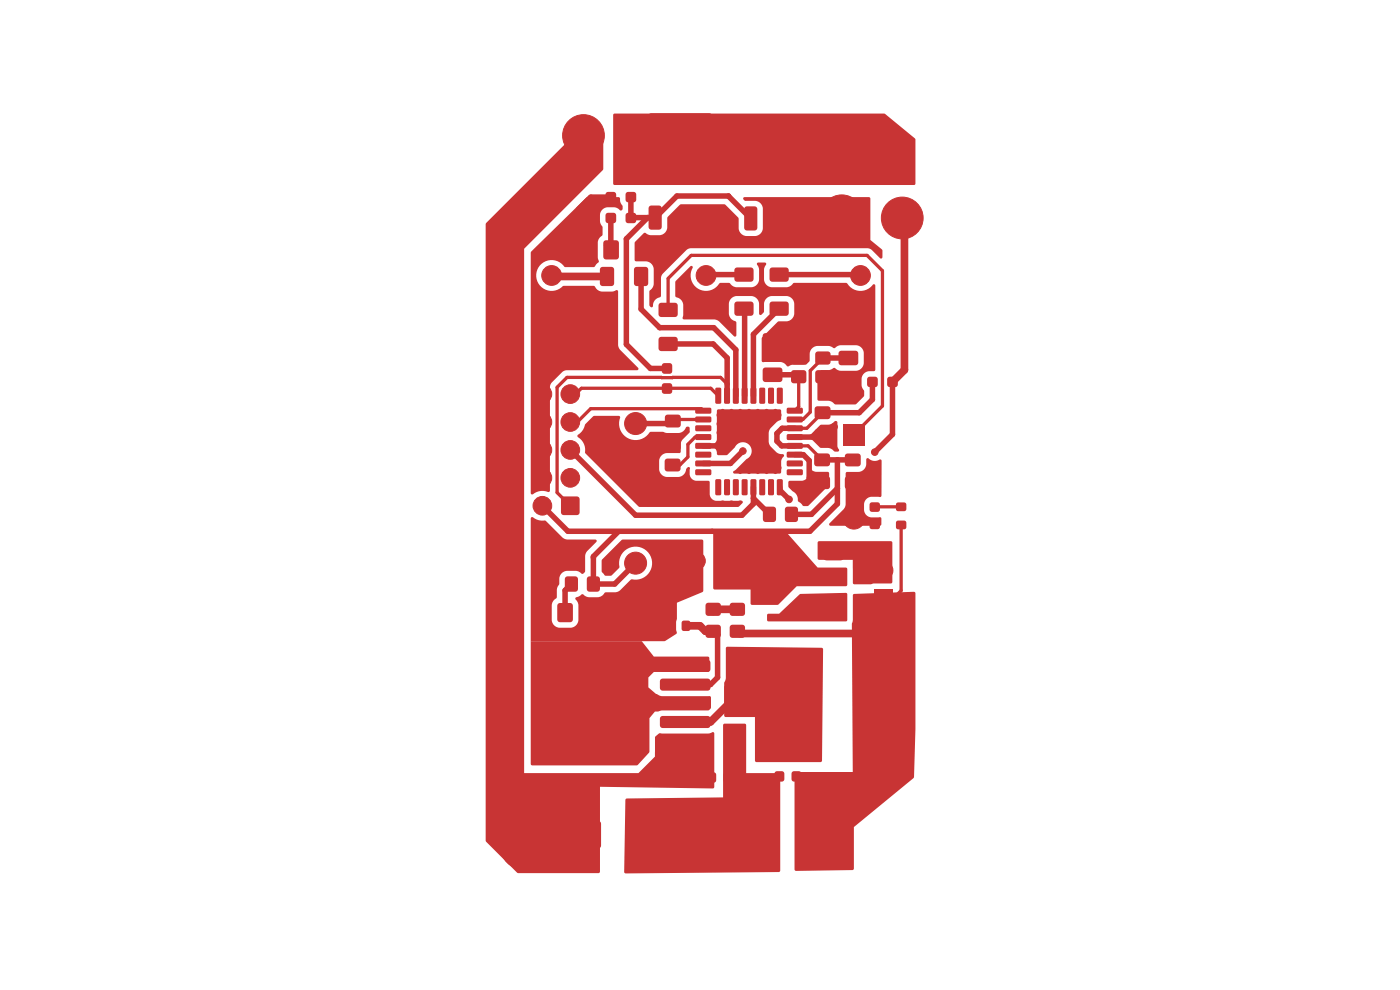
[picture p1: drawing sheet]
<svg xmlns="http://www.w3.org/2000/svg" width="297mm" height="210mm" viewBox="0 0 297 210" stroke-linecap="round" stroke-linejoin="round" font-family="sans-serif">
<g fill="#c83434">
<path d="M172.9 96.4l.4-.2h2.2a.58 .58 0 0 1 .6 .6v1.5a.58 .58 0 0 1-.6 .6h-2.2a.58 .58 0 0 1-.6-.6v-1.5z"/>
<path d="M172.9 101.2l.4-.2h2.2a.58 .58 0 0 1 .6 .6v1.6a.58 .58 0 0 1-.6 .6h-2.2a.58 .58 0 0 1-.6-.6v-1.6z"/>
<path d="M140.6 81.4l.4-.1h1.1a.55 .55 0 0 1 .5 .5v1.2a.55 .55 0 0 1-.5 .6h-1.1a.55 .55 0 0 1-.6-.6v-1.2z"/>
<path d="M140.6 77.2l.4-.2h1.1a.55 .55 0 0 1 .5 .6v1.1a.55 .55 0 0 1-.5 .6h-1.1a.55 .55 0 0 1-.6-.6v-1.1z"/>
</g>
<g fill="#c83434" stroke="#c83434" stroke-width=".21">
<circle cx="123.8" cy="28.8" r="3"/>
<circle cx="123.8" cy="28.8" r="4.4"/>
</g>
<g fill="#c83434">
<path d="M144.7 131.8l.4-.2 1.2 .2 .2 .3v1.3l-.2 .3-.3 .2-1.3-.2-.1-.3v-1.3z"/>
<path d="M140.9 131.8l.3-.2 1.3 .2 .1 .3v1.3l-.1 .3-.4 .2-1.2-.2-.2-.3v-1.3z"/>
<path d="M156 64.1l.4-.1h2.9a.58 .58 0 0 1 .6 .5v1.9a.58 .58 0 0 1-.6 .6h-2.9a.58 .58 0 0 1-.6-.6v-1.9z"/>
<path d="M156 56.9l.4-.2h2.9a.58 .58 0 0 1 .6 .6v1.9a.58 .58 0 0 1-.6 .6h-2.9a.58 .58 0 0 1-.6-.6v-1.9z"/>
<path d="M137.8 43.8l.4-.2h1.6a.58 .58 0 0 1 .6 .6v3.9a.58 .58 0 0 1-.6 .6h-1.6a.58 .58 0 0 1-.6-.6v-3.9z"/>
<path d="M137.7 24.2l.4-.2h12.4a.58 .58 0 0 1 .6 .6v13.7a.58 .58 0 0 1-.6 .6h-12.4a.58 .58 0 0 1-.6-.6v-13.7z"/>
<path d="M148.4 43.8l.4-.2h1.6a.58 .58 0 0 1 .6 .6v3.9a.58 .58 0 0 1-.6 .6h-1.6a.58 .58 0 0 1-.6-.6v-3.9z"/>
<path d="M188.4 80.1l.4-.2h1.1a.55 .55 0 0 1 .6 .6v1.1a.55 .55 0 0 1-.6 .5h-1.1a.55 .55 0 0 1-.6-.5v-1.1z"/>
<path d="M184.1 80.1l.4-.2h1.2a.55 .55 0 0 1 .5 .6v1.1a.55 .55 0 0 1-.5 .5h-1.2a.55 .55 0 0 1-.6-.5v-1.1z"/>
<path d="M141.2 97.4l.4-.1h2.2a.58 .58 0 0 1 .6 .6v1.5a.58 .58 0 0 1-.6 .6h-2.2a.58 .58 0 0 1-.6-.6v-1.5z"/>
<path d="M141.2 102.3l.4-.2h2.2a.58 .58 0 0 1 .6 .6v1.6a.58 .58 0 0 1-.6 .6h-2.2a.58 .58 0 0 1-.6-.6v-1.6z"/>
<path d="M128.6 40.9l.4-.2h1.2a.55 .55 0 0 1 .5 .6v1.1a.55 .55 0 0 1-.5 .5h-1.2a.55 .55 0 0 1-.6-.5v-1.1z"/>
<path d="M132.9 40.9l.4-.2h1.1a.55 .55 0 0 1 .6 .6v1.1a.55 .55 0 0 1-.6 .5h-1.1a.55 .55 0 0 1-.6-.5v-1.1z"/>
<path d="M171.9 174.3l.4-.2h7a.58 .58 0 0 1 .6 .6v4.7a.58 .58 0 0 1-.6 .6h-7a.58 .58 0 0 1-.6-.6v-4.7z"/>
<path d="M156.7 174.3l.4-.2h7a.58 .58 0 0 1 .6 .6v4.7a.58 .58 0 0 1-.6 .6h-7a.58 .58 0 0 1-.5-.6v-4.7z"/>
<path d="M150 164l.4-.2h1l.4 .2 .1 .3v1.2l-.1 .4-.4 .1h-1l-.4-.1-.2-.4v-1.2z"/>
<path d="M153.6 164l.4-.2h1l.4 .2 .2 .3v1.2l-.2 .4-.4 .1h-1l-.4-.1-.1-.4v-1.2z"/>
<path d="M119.5 174.3l.4-.2h7a.58 .58 0 0 1 .6 .6v4.7a.58 .58 0 0 1-.6 .6h-7a.58 .58 0 0 1-.5-.6v-4.7z"/>
<path d="M134.7 174.3l.4-.2h7a.58 .58 0 0 1 .6 .6v4.7a.58 .58 0 0 1-.6 .6h-7a.58 .58 0 0 1-.6-.6v-4.7z"/>
<path d="M124.7 122.4l.4-.1h1.6a.58 .58 0 0 1 .6 .5v2.1a.58 .58 0 0 1-.6 .6h-1.6a.58 .58 0 0 1-.6-.6v-2.1z"/>
<path d="M120 122.4l.4-.1h1.6a.58 .58 0 0 1 .6 .5v2.1a.58 .58 0 0 1-.6 .6h-1.6a.58 .58 0 0 1-.6-.6v-2.1z"/>
<path d="M174.7 126.5l.7-.4h2.9a.87 .87 0 0 1 .9 .9v1.7a.87 .87 0 0 1-.9 .9h-2.9a.87 .87 0 0 1-.9-.9v-1.7z"/>
<path d="M174.7 121.1l.7-.4h2.9a.87 .87 0 0 1 .9 .9v1.8a.87 .87 0 0 1-.9 .8h-2.9a.87 .87 0 0 1-.9-.8v-1.8z"/>
<path d="M160.2 118.4l.5-.3h2.6a1.17 1.17 0 0 1 1.2 1.1v6.6a1.17 1.17 0 0 1-1.2 1.1h-2.3a1.17 1.17 0 0 1-1.2-1.1v-6.6z"/>
<path d="M174.7 115.7l.7-.3h2.9a.87 .87 0 0 1 .9 .9v1.7a.87 .87 0 0 1-.9 .9h-2.9a.87 .87 0 0 1-.9-.9v-1.7z"/>
</g>
<g fill="#c83434" stroke="#c83434" stroke-width=".21">
<circle cx="178.8" cy="28.8" r="3"/>
<circle cx="178.8" cy="28.8" r="4.4"/>
<circle cx="110.7" cy="179.9" r="3"/>
<circle cx="110.7" cy="179.9" r="4.4"/>
</g>
<g fill="#c83434">
<path d="M190.2 110.6l.3-.2h1.3l.3 .2 .2 .3-.2 1.3-.3 .1h-1.3l-.3-.1-.1-.4z"/>
<path d="M190.2 106.7l.3-.1h1.3l.3 .1 .2 .3-.2 1.3-.3 .1h-1.3l-.3-.1-.1-.3z"/>
<path d="M139.9 71.6l.4-.2h2.9a.58 .58 0 0 1 .6 .6v1.9a.58 .58 0 0 1-.6 .6h-2.9a.58 .58 0 0 1-.6-.6v-1.9z"/>
<path d="M139.9 64.4l.4-.2h2.9a.58 .58 0 0 1 .6 .6v1.9a.58 .58 0 0 1-.6 .6h-2.9a.58 .58 0 0 1-.6-.6v-1.9z"/>
</g>
<g fill="#c83434" stroke="#c83434" stroke-width=".21">
<circle cx="191.4" cy="46.2" r="3"/>
<circle cx="191.4" cy="46.2" r="4.4"/>
</g>
<g fill="#c83434">
<path d="M140.2 156l.4-.2h9.5a.58 .58 0 0 1 .6 .6v1.4a.58 .58 0 0 1-.6 .6h-9.5a.58 .58 0 0 1-.6-.6v-1.4z"/>
<path d="M140.2 152l.4-.1h9.5a.58 .58 0 0 1 .6 .6v1.4a.58 .58 0 0 1-.6 .5h-9.5a.58 .58 0 0 1-.6-.5v-1.4z"/>
<path d="M140.2 148.1l.4-.2h9.5a.58 .58 0 0 1 .6 .6v1.4a.58 .58 0 0 1-.6 .6h-9.5a.58 .58 0 0 1-.6-.6v-1.4z"/>
<path d="M113.2 136.8l.4-.2h20.8a.58 .58 0 0 1 .6 .6v24a.58 .58 0 0 1-.6 .6h-20.8a.58 .58 0 0 1-.5-.6v-24z"/>
<path d="M140.2 144.1l.4-.2h9.5a.58 .58 0 0 1 .6 .6v1.4a.58 .58 0 0 1-.6 .6h-9.5a.58 .58 0 0 1-.6-.6v-1.4z"/>
<path d="M140.2 140.2l.4-.2h9.5a.58 .58 0 0 1 .6 .6v1.4a.58 .58 0 0 1-.6 .5h-9.5a.58 .58 0 0 1-.6-.5v-1.4z"/>
</g>
<g fill="#c83434" stroke="#c83434" stroke-width=".21">
<circle cx="134.8" cy="89.8" r="2.33"/>
<circle cx="134.8" cy="119.5" r="2.33"/>
</g>
<g fill="#c83434">
<path d="M149.8 128l.4-.1h2.1a.58 .58 0 0 1 .6 .5v1.7a.58 .58 0 0 1-.6 .6h-2.1a.58 .58 0 0 1-.5-.6v-1.7z"/>
<path d="M149.8 132.7l.4-.2h2.1a.58 .58 0 0 1 .6 .6v1.6a.58 .58 0 0 1-.6 .6h-2.1a.58 .58 0 0 1-.5-.6v-1.6z"/>
<path d="M158 43.9l.5-.1h1.6a.58 .58 0 0 1 .6 .6v3.9a.58 .58 0 0 1-.6 .6h-1.6a.58 .58 0 0 1-.6-.6v-3.9z"/>
<path d="M158 24.4l.4-.2h12.4a.58 .58 0 0 1 .5 .6v13.7a.58 .58 0 0 1-.5 .6h-12.4a.58 .58 0 0 1-.6-.6v-13.7z"/>
<path d="M168.7 43.9l.4-.1h1.6a.58 .58 0 0 1 .6 .6v3.9a.58 .58 0 0 1-.6 .6h-1.6a.58 .58 0 0 1-.6-.6v-3.9z"/>
</g>
<g fill="#c83434" stroke="#c83434" stroke-width=".21">
<circle cx="178.6" cy="45.8" r="3"/>
<circle cx="178.6" cy="45.8" r="4.4"/>
</g>
<g fill="#c83434">
<path d="M161.3 139h9.4v16.4h-9.4z"/>
<path d="M184.6 139h9.4v16.4h-9.4z"/>
<path d="M184.6 110.4l.4-.2h1.2l.3 .2 .2 .3v1.1l-.2 .3-.3 .2h-1.2l-.4-.2-.1-.3v-1.1z"/>
<path d="M184.6 106.7l.4-.2h1.2l.3 .2 .2 .4v1l-.2 .3-.3 .2h-1.2l-.4-.2-.1-.3v-1z"/>
<path d="M167 99.6h3.1l.2 .3v.7l-.3 .2h-2.9l-.2-.3z"/>
<path d="M167 97.8l3.1-.1 .2 .3v.8l-.3 .2-2.9-.1-.2-.3z"/>
<path d="M167 95.9l3.1-.1 .2 .3v.8l-.3 .2h-2.9l-.2-.3z"/>
<path d="M167 94h3.1l.2 .3v.7l-.3 .2h-2.9l-.2-.3z"/>
<path d="M167 92.2l3.1-.1 .2 .3v.8l-.3 .2-2.9-.1-.2-.3z"/>
<path d="M167 90.3l3.1-.1 .2 .3v.8l-.3 .2h-2.9l-.2-.3z"/>
<path d="M167 88.4h3.1l.2 .3v.7l-.3 .2h-2.9l-.2-.3z"/>
<path d="M167 86.6l3.1-.1 .2 .3v.8l-.3 .2-2.9-.1-.2-.3z"/>
<path d="M164.9 82.3l.9-.1 .2 .2 .1 2.9-.2 .3-.8 .1-.3-.2z"/>
<path d="M163 82.3l.9-.1 .3 .2v2.9l-.2 .3-.8 .1-.3-.2z"/>
<path d="M161.2 82.3l.8-.1 .3 .2v2.9l-.2 .3-.7 .1-.3-.2z"/>
<path d="M159.3 82.3l.9-.1 .3 .2v2.9l-.2 .3-.8 .1-.3-.2z"/>
<path d="M157.4 82.3l.9-.1 .3 .2v2.9l-.2 .3-.8 .1-.2-.2z"/>
<path d="M155.6 82.3l.8-.1 .3 .2v2.9l-.2 .3-.7 .1-.3-.2z"/>
<path d="M153.7 82.3l.9-.1 .3 .2v2.9l-.2 .3-.8 .1-.3-.2z"/>
<path d="M151.8 82.3l.9-.1 .3 .2v2.9l-.2 .3-.7 .1-.3-.2z"/>
<path d="M147.6 86.6l3.1-.1 .2 .3v.8l-.3 .2-2.9-.1-.2-.3z"/>
<path d="M147.6 88.4h3.1l.2 .3v.7l-.3 .2h-2.9l-.2-.3z"/>
<path d="M147.6 90.3l3.1-.1 .2 .3v.8l-.3 .2h-2.9l-.2-.3z"/>
<path d="M147.6 92.2l3.1-.1 .2 .3v.8l-.3 .2-2.9-.1-.2-.3z"/>
<path d="M147.6 94h3.1l.2 .3v.7l-.3 .2h-2.9l-.2-.3z"/>
<path d="M147.6 95.9l3.1-.1 .2 .3v.8l-.3 .2h-2.9l-.2-.3z"/>
<path d="M147.6 97.8l3.1-.1 .2 .3v.8l-.3 .2-2.9-.1-.2-.3z"/>
<path d="M147.6 99.6h3.1l.2 .3v.7l-.3 .2h-2.9l-.2-.3z"/>
<path d="M151.8 101.7l.9-.1 .3 .2v3l-.2 .2-.7 .1-.3-.2z"/>
<path d="M153.7 101.7l.9-.1 .3 .2v3l-.2 .2-.8 .1-.3-.2z"/>
<path d="M155.6 101.7l.8-.1 .3 .2v3l-.2 .2-.7 .1-.3-.2z"/>
<path d="M157.4 101.7l.9-.1 .3 .2v3l-.2 .2-.8 .1-.2-.2z"/>
<path d="M159.3 101.7l.9-.1 .3 .2v3l-.2 .2-.8 .1-.3-.2z"/>
<path d="M161.2 101.7l.8-.1 .3 .2v3l-.2 .2-.7 .1-.3-.2z"/>
<path d="M163 101.7l.9-.1 .3 .2v3l-.2 .2-.8 .1-.3-.2z"/>
<path d="M164.9 101.7l.9-.1 .2 .2 .1 3-.2 .2-.8 .1-.3-.2z"/>
<path d="M128.6 45.3l.4-.2h1.2a.55 .55 0 0 1 .5 .6v1.1a.55 .55 0 0 1-.5 .6h-1.2a.55 .55 0 0 1-.6-.6v-1.1z"/>
<path d="M132.9 45.3l.4-.2h1.1a.55 .55 0 0 1 .6 .6v1.1a.55 .55 0 0 1-.6 .6h-1.1a.55 .55 0 0 1-.6-.6v-1.1z"/>
<path d="M134.7 56.8l.4-.2h1.8a.58 .58 0 0 1 .6 .6v2.9a.58 .58 0 0 1-.6 .6h-1.8a.58 .58 0 0 1-.6-.6v-2.9z"/>
<path d="M127.4 56.8l.4-.2h1.9a.58 .58 0 0 1 .6 .6v2.9a.58 .58 0 0 1-.6 .6h-1.9a.58 .58 0 0 1-.5-.6v-2.9z"/>
<path d="M178.1 74.6l.4-.2h3a.58 .58 0 0 1 .6 .6v1.9a.58 .58 0 0 1-.6 .6h-3a.58 .58 0 0 1-.6-.6v-1.9z"/>
<path d="M178.1 81.9l.4-.2h3a.58 .58 0 0 1 .6 .6v1.9a.58 .58 0 0 1-.6 .6h-3a.58 .58 0 0 1-.6-.6v-1.9z"/>
<path d="M162 78.1l.4-.1h3a.58 .58 0 0 1 .6 .5v2a.58 .58 0 0 1-.6 .5h-3a.58 .58 0 0 1-.6-.5v-2z"/>
<path d="M162 70.8l.4-.1h3a.58 .58 0 0 1 .6 .6v1.9a.58 .58 0 0 1-.6 .6h-3a.58 .58 0 0 1-.6-.6v-1.9z"/>
<path d="M168.1 163.7l.3-.1h1.1l.4 .1 .1 .4v1.2l-.1 .4-.4 .1h-1.1l-.3-.1-.2-.4v-1.2z"/>
<path d="M164.5 163.7l.3-.1h1.1l.3 .1 .2 .4v1.2l-.2 .4-.3 .1h-1.1l-.3-.1-.2-.4v-1.2z"/>
<path d="M155 132.7l.4-.2h2.1a.58 .58 0 0 1 .6 .6v1.6a.58 .58 0 0 1-.6 .6h-2.1a.58 .58 0 0 1-.6-.6v-1.6z"/>
<path d="M155 128l.4-.1h2.1a.58 .58 0 0 1 .6 .5v1.7a.58 .58 0 0 1-.6 .6h-2.1a.58 .58 0 0 1-.6-.6v-1.7z"/>
<path d="M166.7 107.6l.4-.1h1.6a.58 .58 0 0 1 .6 .6v2.1a.58 .58 0 0 1-.6 .5h-1.6a.58 .58 0 0 1-.6-.5v-2.1z"/>
<path d="M162 107.6l.4-.1h1.7a.58 .58 0 0 1 .5 .6v2.1a.58 .58 0 0 1-.5 .5h-1.7a.58 .58 0 0 1-.6-.5v-2.1z"/>
<path d="M179.4 96.4l.4-.2h2.2a.58 .58 0 0 1 .6 .6v1.6a.58 .58 0 0 1-.6 .5h-2.2a.58 .58 0 0 1-.6-.5v-1.6z"/>
<path d="M179.4 101.2l.4-.2h2.2a.58 .58 0 0 1 .6 .6v1.6a.58 .58 0 0 1-.6 .6h-2.2a.58 .58 0 0 1-.6-.6v-1.6z"/>
<path d="M119.2 105.5l.4-.2h2.8a.58 .58 0 0 1 .6 .6v2.8a.58 .58 0 0 1-.6 .6h-2.8a.58 .58 0 0 1-.6-.6v-2.8z"/>
</g>
<g fill="#c83434" stroke="#c83434" stroke-width=".21">
<circle cx="115.1" cy="107.3" r="1.98"/>
<circle cx="121" cy="101.4" r="1.98"/>
<circle cx="115.1" cy="101.4" r="1.98"/>
<circle cx="121" cy="95.4" r="1.98"/>
<circle cx="115.1" cy="95.4" r="1.98"/>
<circle cx="121" cy="89.5" r="1.98"/>
<circle cx="115.1" cy="89.5" r="1.98"/>
<circle cx="121" cy="83.6" r="1.98"/>
<circle cx="115.1" cy="83.6" r="1.98"/>
</g>
<path d="M151.9 117.3l.4-.2h2.6a.58 .58 0 0 1 .6 .6v2.6a.58 .58 0 0 1-.6 .6h-2.6a.58 .58 0 0 1-.6-.6v-2.6z" fill="#c83434"/>
<circle cx="147.8" cy="119" r="1.87" fill="#c83434" stroke="#c83434" stroke-width=".21"/>
<g fill="#c83434">
<path d="M135.1 51.1l.4-.1h2.2a.58 .58 0 0 1 .5 .5v3a.58 .58 0 0 1-.5 .5h-2.2a.58 .58 0 0 1-.6-.5v-3z"/>
<path d="M128.2 51.1l.4-.1h2.1a.58 .58 0 0 1 .6 .5v3a.58 .58 0 0 1-.6 .5h-2.1a.58 .58 0 0 1-.6-.5v-3z"/>
<path d="M185.5 124.9h3.9v4h-3.9z"/>
</g>
<circle cx="187.4" cy="121" r="1.98" fill="#c83434" stroke="#c83434" stroke-width=".21"/>
<g fill="#c83434">
<path d="M141.2 88.1l.4-.2h2.2a.58 .58 0 0 1 .6 .6v1.6a.58 .58 0 0 1-.6 .6h-2.2a.58 .58 0 0 1-.6-.6v-1.6z"/>
<path d="M141.2 93l.4-.2h2.2a.58 .58 0 0 1 .6 .6v1.5a.58 .58 0 0 1-.6 .6h-2.2a.58 .58 0 0 1-.6-.6v-1.5z"/>
<path d="M173 86.4l.4-.2h2.2a.58 .58 0 0 1 .6 .6v1.5a.58 .58 0 0 1-.6 .6h-2.2a.58 .58 0 0 1-.6-.6v-1.5z"/>
<path d="M173 91.2l.4-.2h2.2a.58 .58 0 0 1 .6 .6v1.6a.58 .58 0 0 1-.6 .6h-2.2a.58 .58 0 0 1-.6-.6v-1.6z"/>
<path d="M163.4 64.1l.4-.1h2.9a.58 .58 0 0 1 .6 .5v1.9a.58 .58 0 0 1-.6 .6h-2.9a.58 .58 0 0 1-.6-.6v-1.9z"/>
<path d="M163.4 56.9l.4-.2h2.9a.58 .58 0 0 1 .6 .6v1.9a.58 .58 0 0 1-.6 .6h-2.9a.58 .58 0 0 1-.6-.6v-1.9z"/>
<path d="M125.3 128.1l.4-.2h2.2a.58 .58 0 0 1 .6 .6v2.9a.58 .58 0 0 1-.6 .6h-2.2a.58 .58 0 0 1-.5-.6v-2.9z"/>
<path d="M118.4 128.1l.4-.2h2.2a.58 .58 0 0 1 .5 .6v2.9a.58 .58 0 0 1-.5 .6h-2.2a.58 .58 0 0 1-.6-.6v-2.9z"/>
</g>
<g fill="#c83434" stroke="#c83434" stroke-width=".21">
<circle cx="149.7" cy="180.3" r="3"/>
<circle cx="149.7" cy="180.3" r="4.4"/>
</g>
<g fill="#c83434">
<path d="M168 78.7l.4-.2h2.1a.58 .58 0 0 1 .6 .6v1.6a.58 .58 0 0 1-.6 .6h-2.1a.58 .58 0 0 1-.6-.6v-1.6z"/>
<path d="M173.1 78.7l.4-.2h2.1a.58 .58 0 0 1 .6 .6v1.6a.58 .58 0 0 1-.6 .6h-2.1a.58 .58 0 0 1-.6-.6v-1.6z"/>
<path d="M173.1 74.7l.4-.1h2.1a.58 .58 0 0 1 .6 .5v1.7a.58 .58 0 0 1-.6 .5h-2.1a.58 .58 0 0 1-.6-.5v-1.7z"/>
<path d="M168 74.7l.4-.1h2.1a.58 .58 0 0 1 .6 .5v1.7a.58 .58 0 0 1-.6 .5h-2.1a.58 .58 0 0 1-.6-.5v-1.7z"/>
<path d="M153.8 145.4l.4-.2h3a.58 .58 0 0 1 .6 .6v4.7a.58 .58 0 0 1-.6 .6h-3a.58 .58 0 0 1-.6-.6v-4.7z"/>
<path d="M153.8 154.7l.4-.1h3a.58 .58 0 0 1 .6 .5v4.7a.58 .58 0 0 1-.6 .6h-3a.58 .58 0 0 1-.6-.6v-4.7z"/>
<path d="M147.7 62.3h4.2v4.2h-4.2z"/>
</g>
<circle cx="149.8" cy="58.4" r="2.1" fill="#c83434" stroke="#c83434" stroke-width=".21"/>
<path d="M180.4 62.3h4.2v4.2h-4.2z" fill="#c83434"/>
<circle cx="182.5" cy="58.4" r="2.1" fill="#c83434" stroke="#c83434" stroke-width=".21"/>
<path d="M114.9 62.3h4.2v4.2h-4.2z" fill="#c83434"/>
<circle cx="117" cy="58.4" r="2.1" fill="#c83434" stroke="#c83434" stroke-width=".21"/>
<path d="M178.8 89.8h4.7v4.7h-4.7z" fill="#c83434"/>
<g fill="#c83434" stroke="#c83434" stroke-width=".21">
<circle cx="181.1" cy="109.9" r="2.33"/>
<circle cx="144.5" cy="47.2" r=".7"/>
<circle cx="118.2" cy="158.5" r=".7"/>
<circle cx="115.9" cy="68.6" r=".7"/>
<circle cx="130.8" cy="129" r=".7"/>
<circle cx="137.5" cy="101" r=".7"/>
<circle cx="114.5" cy="112.7" r=".7"/>
<circle cx="157.1" cy="165.6" r=".7"/>
<circle cx="113.5" cy="153.9" r=".7"/>
<circle cx="124.7" cy="45.1" r=".7"/>
<circle cx="146.6" cy="175" r=".7"/>
<circle cx="152.9" cy="93.6" r=".7"/>
<circle cx="177.6" cy="62.6" r=".7"/>
<circle cx="154.8" cy="174.7" r=".7"/>
<circle cx="171.8" cy="104.5" r=".7"/>
<circle cx="175.3" cy="83.6" r=".7"/>
<circle cx="122.9" cy="158.5" r=".7"/>
<circle cx="172.5" cy="126.9" r=".7"/>
<circle cx="152.5" cy="174.7" r=".7"/>
<circle cx="113.5" cy="98.5" r=".7"/>
<circle cx="144.5" cy="44.8" r=".7"/>
<circle cx="145.7" cy="61.4" r=".7"/>
<circle cx="122.9" cy="153.9" r=".7"/>
<circle cx="137.5" cy="106.6" r=".7"/>
<circle cx="152.5" cy="172.9" r=".7"/>
<circle cx="144.5" cy="49.5" r=".7"/>
<circle cx="141.5" cy="129.5" r=".7"/>
<circle cx="127.5" cy="158.5" r=".7"/>
<circle cx="130.8" cy="131.1" r=".7"/>
<circle cx="164.6" cy="44.6" r=".7"/>
<circle cx="127.5" cy="149.2" r=".7"/>
<circle cx="113.5" cy="144.5" r=".7"/>
<circle cx="117.5" cy="115.3" r=".7"/>
<circle cx="146.9" cy="44.8" r=".7"/>
<circle cx="144.5" cy="175" r=".7"/>
<circle cx="140.1" cy="56" r=".7"/>
<circle cx="138.5" cy="132.8" r=".7"/>
<circle cx="118.2" cy="139.9" r=".7"/>
<circle cx="166.9" cy="44.6" r=".7"/>
<circle cx="118.2" cy="149.2" r=".7"/>
<circle cx="127.5" cy="139.9" r=".7"/>
<circle cx="157.1" cy="162.6" r=".7"/>
<circle cx="122.4" cy="116.2" r=".7"/>
<circle cx="154.8" cy="172.9" r=".7"/>
<circle cx="164.6" cy="49.7" r=".7"/>
<circle cx="166.9" cy="47.2" r=".7"/>
<circle cx="139.4" cy="94.7" r=".7"/>
<circle cx="147.1" cy="124.1" r=".7"/>
<circle cx="122.9" cy="149.2" r=".7"/>
<circle cx="127.5" cy="153.9" r=".7"/>
<circle cx="132.2" cy="149.2" r=".7"/>
<circle cx="166.9" cy="49.7" r=".7"/>
<circle cx="132.2" cy="158.5" r=".7"/>
<circle cx="146.9" cy="47.2" r=".7"/>
<circle cx="176.9" cy="90.5" r=".7"/>
<circle cx="146.6" cy="173.1" r=".7"/>
<circle cx="118.2" cy="153.9" r=".7"/>
<circle cx="113.5" cy="86.6" r=".7"/>
<circle cx="146.9" cy="49.5" r=".7"/>
<circle cx="167.9" cy="71.9" r=".7"/>
<circle cx="113.5" cy="139.9" r=".7"/>
<circle cx="143.6" cy="121.1" r=".7"/>
<circle cx="177.6" cy="65.6" r=".7"/>
<circle cx="144.5" cy="173.1" r=".7"/>
<circle cx="113.5" cy="158.5" r=".7"/>
<circle cx="118.2" cy="144.5" r=".7"/>
<circle cx="113.5" cy="149.2" r=".7"/>
<circle cx="132.2" cy="139.9" r=".7"/>
<circle cx="122.9" cy="139.9" r=".7"/>
<circle cx="122.9" cy="144.5" r=".7"/>
<circle cx="143.6" cy="118.8" r=".7"/>
<circle cx="180.9" cy="105.7" r=".7"/>
<circle cx="127.5" cy="144.5" r=".7"/>
<circle cx="164.6" cy="47.2" r=".7"/>
<circle cx="170.2" cy="71.9" r=".7"/>
<circle cx="172.5" cy="129" r=".7"/>
<circle cx="118.4" cy="68.6" r=".7"/>
<circle cx="132.2" cy="153.9" r=".7"/>
<circle cx="132.2" cy="144.5" r=".7"/>
<circle cx="167.4" cy="105.9" r=".7"/>
<circle cx="157.6" cy="95.7" r=".7"/>
<circle cx="185.6" cy="95.9" r=".7"/>
<circle cx="166.7" cy="31.3" r=".7"/>
<circle cx="145" cy="31.6" r=".7"/>
<circle cx="140.3" cy="33.9" r=".7"/>
<circle cx="142.7" cy="29.2" r=".7"/>
<circle cx="145" cy="29.2" r=".7"/>
<circle cx="159.7" cy="33.7" r=".7"/>
<circle cx="166.7" cy="29" r=".7"/>
<circle cx="159.7" cy="26.7" r=".7"/>
<circle cx="142.7" cy="36.2" r=".7"/>
<circle cx="164.4" cy="33.7" r=".7"/>
<circle cx="166.7" cy="36" r=".7"/>
<circle cx="140.3" cy="36.2" r=".7"/>
<circle cx="142.7" cy="26.9" r=".7"/>
<circle cx="147.3" cy="31.6" r=".7"/>
<circle cx="169" cy="33.7" r=".7"/>
<circle cx="164.4" cy="26.7" r=".7"/>
<circle cx="159.7" cy="29" r=".7"/>
<circle cx="145" cy="26.9" r=".7"/>
<circle cx="166.7" cy="33.7" r=".7"/>
<circle cx="169" cy="29" r=".7"/>
<circle cx="169" cy="31.3" r=".7"/>
<circle cx="147.3" cy="26.9" r=".7"/>
<circle cx="159.7" cy="31.3" r=".7"/>
<circle cx="169" cy="26.7" r=".7"/>
<circle cx="166.7" cy="26.7" r=".7"/>
<circle cx="169" cy="36" r=".7"/>
<circle cx="162" cy="29" r=".7"/>
<circle cx="145" cy="36.2" r=".7"/>
<circle cx="149.7" cy="29.2" r=".7"/>
<circle cx="164.4" cy="31.3" r=".7"/>
<circle cx="149.7" cy="36.2" r=".7"/>
<circle cx="147.3" cy="33.9" r=".7"/>
<circle cx="162" cy="31.3" r=".7"/>
<circle cx="159.7" cy="36" r=".7"/>
<circle cx="142.7" cy="31.6" r=".7"/>
<circle cx="145" cy="33.9" r=".7"/>
<circle cx="149.7" cy="31.6" r=".7"/>
<circle cx="162" cy="33.7" r=".7"/>
<circle cx="147.3" cy="29.2" r=".7"/>
<circle cx="164.4" cy="29" r=".7"/>
<circle cx="164.4" cy="36" r=".7"/>
<circle cx="142.7" cy="33.9" r=".7"/>
<circle cx="140.3" cy="29.2" r=".7"/>
<circle cx="149.7" cy="33.9" r=".7"/>
<circle cx="147.3" cy="36.2" r=".7"/>
<circle cx="162" cy="26.7" r=".7"/>
<circle cx="149.7" cy="26.9" r=".7"/>
<circle cx="140.3" cy="26.9" r=".7"/>
<circle cx="140.3" cy="31.6" r=".7"/>
<circle cx="162" cy="36" r=".7"/>
</g>
<g fill="none" stroke="#c83434" stroke-width="1.2">
<path d="M125.3 41.8l-2.6 2.6M125.4 41.8h4.2M128.7 52l.9 1M129.6 46.2v6.7M133.8 41.8v4.4h5.2l4.6-4.6h11l4.7 4.7M136 58.6v7l3.9 3.9h11.5l4.7 4.7v9.7M137.4 46.2l-4.5 4.5v22.4l5.1 5.1h3.5M157.8 58.3h-7.8l-.2 .1M165.3 58.3h17.1l.1 .1M141.7 73h9.6l3 2.9-.1 8M157.8 65.5l.2 .1v18.3M163.9 79.5h5.1l.4 .4"/>
<path d="M165.3 65.5l-5.5 5.4v13M174.6 75.9h.1M174.6 75.9h5.4M115.2 83.6v17.8M121 95.4l13.8 13.9h22.6l2.4-2.4v-3.5M142.7 89.3l-.5 .5h-7.4M152.9 93.6l-1 1h-2.7M157.6 95.7l-2.6 2.6h-5.8M168.6 96.4h1.8l1.3 1.3v3.7l1 1h1.7M168.6 90.8h-2.7l-1.1 1.1v1.7l1 1h2.8M174.4 97.6h6.5M174.5 92.4l-.3 .3h-5.6"/>
<path d="M177.6 97.6v9.3l-5.8 5.8h-51.3l-5.4-5.4M185.1 81v3.7l-2.8 2.9h-7.8M189.3 81v11.1l-3.7 3.8M131.1 112.8l-5.2 5.3v5.8M134.8 119.5l-4.4 4.4h-4.5M159.8 105.7l3.4 3.4M165.4 103.4v.6l2 1.9M177.6 103.6l-5.5 5.5h-4.2M180.9 102.4h.1M182.2 102.4h.1M121.2 123.9l-1.3 1.3v4.8M125.9 123.9l.2 .2"/>
<path d="M152 134.4l.2 .2v9.1l-1.5 1.5h-5.3"/>
</g>
<g fill="none" stroke="#c83434" stroke-width=".7">
<path d="M141.7 65.7v-6.6l4.9-4.9h37.3l3.3 3.2v28.7l-6.1 6.1M169.4 79.9v6.4l-.8 .8M174.6 75.9l-2.7 2.7v8.8l-1.6 1.6h-1.7M121 83.6h1.1l1.2-1.2h27.5l1.6 1.5M149.2 89h-6.1l-.4 .3M149.2 92.7h-1.7l-1.6 1.6v2.6l-1.7 1.7h-1.5M149.2 87.1l-.4-.4h-23.5l-2.8 2.8h-1.5M154.3 81.5l-1.4-1.4h-32.6l-2.1 2.1v22.3l2.8 2.8M168.6 94.6h2.8l3 3-.3 .3M174.5 87.6l-3.3 3.2h-2.6M174.5 87.6h.1M191.2 111.4v13.9l-1.7 1.6h-2.1"/>
<path d="M191.2 107.5l-6.3 .1"/>
</g>
<path d="M151.1 112.7l.2 .2M153.6 112.9v6.6" fill="none" stroke="#c83434" stroke-width=".47"/>
<path d="M117 58.4l.2 .2h11.6M190 44.4l1.4 1.4v.4l.5 .5v31.8l-2.6 2.5M145.5 132.8h3l1.2 1.1h1.6v.5M151.3 129.7l.5-.4h4.2l.4 .4M156.4 133.9l.5 .5h26.3l4 3.9v8.2M155.7 148.1l-5 5.1h-5.3" fill="none" stroke="#c83434" stroke-width="1.6"/>
<g fill="#c83434">
<path d="M112.7 109.7h.3a4.6 4.6 0 0 0 2.8 .8l3.6 3.6 .6 .3 6.5 .2v.4l-2 1.9-.3 .7-.1 3.6a.65 .65 0 0 1-.8 .5l-.9-.6h-2.1a1.8 1.8 0 0 0-1.6 1.4l-.1 1.4-.4 .8-.2 2.2a1.77 1.77 0 0 0-1 1.5v3.1a1.76 1.76 0 0 0 1.7 1.7l2.6-.1a1.74 1.74 0 0 0 1.4-1.6v-3.4l-.6-.9a.31 .31 0 0 1 0-.4 .31 .31 0 0 1 .3-.1l1.2-.7 1.1 .7h2.1a2.3 2.3 0 0 0 1.7-1.1h2.1l.6-.2 2.6-2.5a3.6 3.6 0 0 0 3.9-1.5 3.6 3.6 0 0 0-.2-4.2 3.5 3.5 0 0 0-4.3-.8 3.5 3.5 0 0 0-1.8 3.9l-1.7 1.8h-1.3l-.8-.8v-2.4l.1-.2 4.3-4.2 16.9-.1 .3 .3v10.7l-.2 .2-5.4 2.3v3.3l-.2 .8 .2 2.3-2.5 1.6-28.5 .1v-26z"/>
<path d="M179.5 100.2l2.6-.1a1.72 1.72 0 0 0 1.7-1.6v-1a.32 .32 0 0 1 .2-.3 .32 .32 0 0 1 .4 .2l1 .4 1.1-.2a.32 .32 0 0 1 .3-.1 .32 .32 0 0 1 .2 .3v7.4l-.3 .2h-1.8a1.67 1.67 0 0 0-1.6 1.3v.2a2.71 2.71 0 0 0 .4 2.2l.9 .6h2.2l.2 .3-.1 1.5h-10.7l-.2-.1v-.4l3-3 .3-.6z"/>
<path d="M124.2 90l1.9-1.8h5.1l.4 .3a3.5 3.5 0 0 0 1.7 4.5 3.5 3.5 0 0 0 4.6-1.3l2.7-.1 .9 .3h2.5a2.08 2.08 0 0 0 1.7-1.4h.1a.37 .37 0 0 1 .5 .3v.9l-1.5 1.6-.3 .5-.2 2.2-2.8 .1a1.74 1.74 0 0 0-1.7 1.6v1.9a1.71 1.71 0 0 0 1.7 1.6h2.4a1.89 1.89 0 0 0 1.7-1.8l.3-.2a.3 .3 0 0 1 .3-.1 .3 .3 0 0 1 .2 .3l-.1 1.3 .6 1 .7 .3 2.9 .1 .1 2.9a1.5 1.5 0 0 0 1.2 1.2h5.1a.44 .44 0 0 1 .5 0 .44 .44 0 0 1 .1 .5l-1 .8h-20.9l-11.4-11.4a3.5 3.5 0 0 0-1.6-3.4l-.1-.3 1.2-1.3z"/>
<path d="M167.3 102.1l2.9-.1a1.68 1.68 0 0 0 1.3-2.3l.2-.3 1.2 .7 2.9 .1 .1 2.7-4.5 4.4h-1l-1-.9-.1-.3a1.95 1.95 0 0 0-1.2-1.9l-.8-.9z"/>
<path d="M112.7 53.4l11.7-11.5 6.8-.1 .3 .3a2.4 2.4 0 0 0 .6 1.7v.6l-.4 .3-.8-.6-.6-.1a2.65 2.65 0 0 0-2.7 .6l-.3 .7v1.6l.5 1.3-.1 1.8a1.75 1.75 0 0 0-.9 1.4v3.2l.2 .9-.9 1.1-6.1 .1-1.3-1.1a3.3 3.3 0 0 0-4.4 1 3.3 3.3 0 0 0 .7 4.4 3.3 3.3 0 0 0 4.5-.3l6.4-.1 .3 .2a2.15 2.15 0 0 0 1.5 1.1h2.1l.9-.3a.3 .3 0 0 1 .3 0 .3 .3 0 0 1 .1 .2l.1 11.8 .3 .6 3.9 3.8a.3 .3 0 0 1 0 .3 .3 .3 0 0 1-.2 .2h-15.1l-.8 .4-2.3 2.3-.3 .8v22.1l-.1 .2-.3 .1a3.2 3.2 0 0 0-3.3 .5l-.3-.1-.1-.2z"/>
<path d="M152.2 86.9l1.1-.2h11.2l1.1 .2 .2 1.1-.1 .9-.9 .6-1.5 1.6-.2 .7v1.9l.4 1 1.2 1.2 .6 .4h.7a.3 .3 0 0 1 .3 .2 .3 .3 0 0 1-.1 .3l-.2 .3a2.22 2.22 0 0 0-.3 1.7v1.4l-.2 .3h-9.7a.34 .34 0 0 1-.3-.4 .34 .34 0 0 1 .4-.3l2.4-2.4a1.89 1.89 0 0 0 .6-3 1.89 1.89 0 0 0-3.1 .6l-1.6 1.5-1.8 .1-.2-.2-.2-.9-.5-.6a.36 .36 0 0 1-.3-.3 .36 .36 0 0 1 .3-.4l.3-.2a2.22 2.22 0 0 0 .3-1.8l-.1-4.2z"/>
<path d="M170.7 92.5l1.4-.5 2.1-1.9a3.1 3.1 0 0 0 2.5-.4l.4-.3a.37 .37 0 0 1 .4-.1 .37 .37 0 0 1 .1 .4v4.9l.4 .7a.3 .3 0 0 1 0 .3 .3 .3 0 0 1-.3 .2h-.6l-1.2-.8h-1.9l-1.8-1.8-1.3-.2a.33 .33 0 0 1-.2-.5z"/>
<path d="M143.4 59.6l3.1-3.1a.29 .29 0 0 1 .4-.1 .29 .29 0 0 1 0 .4 3.3 3.3 0 0 0 1.4 4.5 3.3 3.3 0 0 0 4.5-1.3l2.1 .1a1.74 1.74 0 0 0 1.4 .8h3.3a1.74 1.74 0 0 0 1.4-1.6v-2.3l-.4-1 .3-.3h1.3a.49 .49 0 0 1 .3 .4 .49 .49 0 0 1-.3 .5l-.1 .6v2.1a1.72 1.72 0 0 0 1.6 1.6h3.4l.7-.3 .7-.6h11l.3 .2a3.4 3.4 0 0 0 5.6 .1l.3 .3v17.8l-.3 .3a2.02 2.02 0 0 0-2.5 1.2l-.1 2 .5 .9v1.1l-1.8 1.9h-4.2l-1.3-.8-2.5-.1-.1-5.5 .7-.8 1.9-.1 1-.5 .7 .5 .6 .2h3.3l.6-.2a1.74 1.74 0 0 0 1-1.5v-2.2a1.73 1.73 0 0 0-1.6-1.6l-3.5 .1-1.2 .6-.9-.5h-2.6a1.72 1.72 0 0 0-1.6 1.6l-.1 1.6-.8 .8-2.6-.1-1.2 .4-.6-.5-.7-.4h-3.6a.45 .45 0 0 1-.6-.3v-4.8l3.6-3.5a3.2 3.2 0 0 0 2.6-.4l.7-1v-2.4a1.73 1.73 0 0 0-1.6-1.6h-3.2a1.72 1.72 0 0 0-1.6 1.6v1.8l-.8 .6-.3-.3v-2.1a1.73 1.73 0 0 0-1.6-1.6h-3.2a1.72 1.72 0 0 0-1.6 1.6v2.1a1.81 1.81 0 0 0 1.5 1.7l.1 .2v2.7l-.2 .3-.3-.1-3.2-3.1-.6-.4h-6.9a.71 .71 0 0 1-.1-1v-2.4a1.76 1.76 0 0 0-1.4-1.3l-.2-.3z"/>
<path d="M134.7 51.3l2-1.9 1.1 .5h2.1a1.72 1.72 0 0 0 1.7-1.6v-2.2l2.7-2.7 9.3-.1 .3 .1 2.7 2.8 .1 2.2a1.76 1.76 0 0 0 1.6 1.7h1.9a1.72 1.72 0 0 0 1.6-1.7v-4.4a1.75 1.75 0 0 0-1.6-1.4h-2.1a.46 .46 0 0 1-.3-.8h26.6l.2 .3v8.8l2.6 2.1v1.7l-.4 .1-1.9-1.8-.8-.3h-37.6l-.8 .3-5.3 5.3-.2 .6v3.8l-.2 .4a1.76 1.76 0 0 0-1.4 1.3v.1a.43 .43 0 0 1-.1 .5 .43 .43 0 0 1-.6 0l-.1-3.1 .5-.7 .4-.7v-3.4a1.73 1.73 0 0 0-1.6-1.7h-2.2l-.3-.2z"/>
<path d="M154.1 137.3l20.2 .1 .2 .1-.1 23.8-.1 .3-13.8 .1-.3-.1v-9.5h-6.2l-.4-.2v-7l.4-1z"/>
<path d="M181 126.1l.2-.1 12.7-.5 .3 .3v28.9l-.3 10.2-12.8 10.5v8.8l-.1 .3-12.2 .2-.2-.3v-20.4l.3-.2h12l-.2-31.5 .2-.8z"/>
<path d="M132.8 169.5l20.6-.3v-15.5l.3-.2h4.4l.2 .3v10.2h6.9l.3 .2v20.6l-.3 .2-32.6 .3-.2-.3 .3-15.3z"/>
<path d="M151.4 112.3h14.8l7.3 8.1 6.2 .1v3.6l-.3 .3h-10.4l-4.1 3.9h-5.5l-.2-.3v-2.9l-7.7-.1-.2-.3v-12.1z"/>
<path d="M162.8 130.3l.2-.1h2.3l4.5-4.2 9.7-.2 .2 .1v5.6l-.1 .3h-16.6l-.3-.3z"/>
<path d="M112.6 136h23.5l2.6 3.3h11.6l.2 .3-.1 2.9h-11.7l-1.2 1.2v2.1l1.7 1.4 1 .5h10.4l.2 .3v2.2l-.6 .5h-9.7l-1.6 .2-1.1 1.4-.1 7.3-2.5 2.7h-22.4l-.2-.3z"/>
<path d="M103.1 47.3l17.1-17.1h7.5l.2 .1v5.8l-16.7 16.7v111.2h24.2l3.5-3.5 .1-4.1 .8-.8h10.4l.9-.3a.3 .3 0 0 1 .3 0 .3 .3 0 0 1 .1 .3v11.3l-.2 .3-24-.3v18l-.3 .3h-17.1l-6.8-6.8z"/>
<path d="M173.6 114.9l15.5-.1 .2 .3v8.5l-.3 .2-7.9 .1-.2-.2v-4.9l-7.2-.1-.2-.3z"/>
<path d="M130.1 24.2l.3-.1h57.2l6.6 5.4v9.5l-.3 .2h-63.5l-.3-.2z"/>
</g>
</svg>
